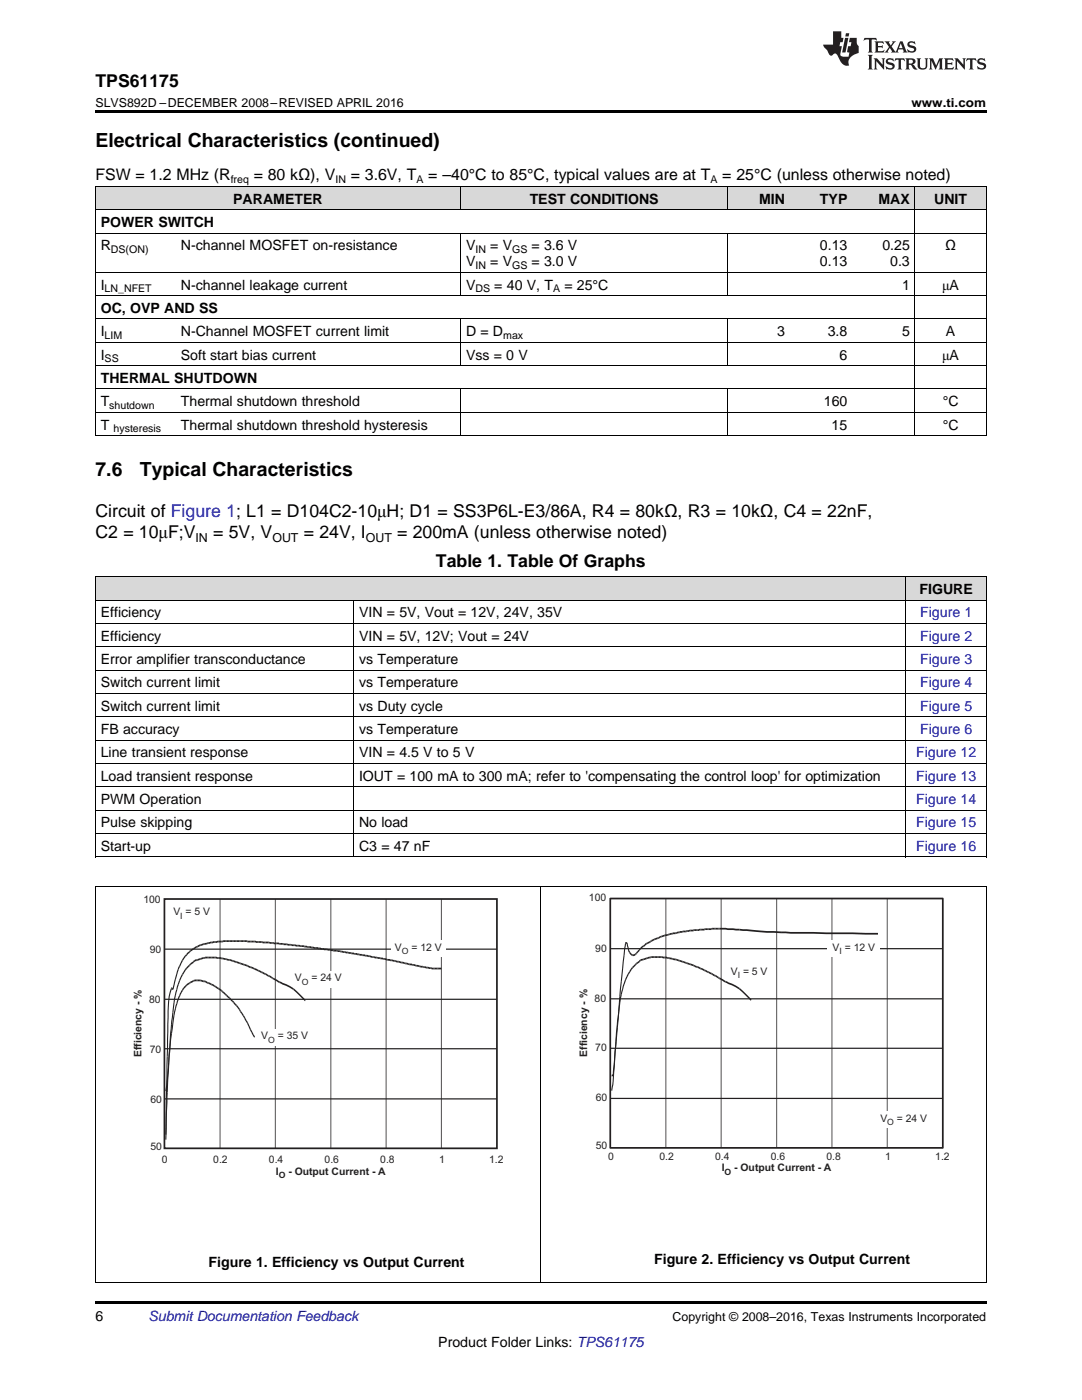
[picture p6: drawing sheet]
<svg xmlns="http://www.w3.org/2000/svg" width="216mm" height="279mm" viewBox="0 0 216 279" stroke-linecap="round" stroke-linejoin="round" font-family="sans-serif">
<defs><g id="words">
<g font-size="3.9">
<text x="19" y="29.3">Electrical Characteristics (continued)</text>
<text x="19" y="95.1">7.6</text>
<text x="27.9" y="95.1">Typical Characteristics</text>
</g>
<g font-size="3.5">
<text x="19" y="17.3">TPS61175</text>
<text x="19" y="103.2">Circuit of Figure 1; L1 = D104C2-10μH; D1 = SS3P6L-E3/86A, R4 = 80kΩ, R3 = 10kΩ, C4 = 22nF,</text>
<text x="19" y="107.4">C2 = 10μF;V</text>
<text x="42.5" y="107.4">= 5V, V</text>
<text x="60.6" y="107.4">= 24V, I</text>
<text x="79.2" y="107.4">= 200mA (unless otherwise noted)</text>
<text x="87" y="113.1">Table 1. Table Of Graphs</text>
</g>
<g font-size="3.2">
<text x="19" y="36">FSW = 1.2 MHz (R</text>
<text x="50.6" y="36">= 80 kΩ), V</text>
<text x="70" y="36">= 3.6V, T</text>
<text x="85.4" y="36">= –40°C to 85°C, typical values are at T</text>
<text x="144.1" y="36">= 25°C (unless otherwise noted)</text>
</g>
<g font-size="2.8">
<text x="46.5" y="40.6">PARAMETER</text>
<text x="105.7" y="40.6">TEST CONDITIONS</text>
<text x="151.5" y="40.6">MIN</text>
<text x="163.6" y="40.6">TYP</text>
<text x="175.3" y="40.6">MAX</text>
<text x="186.4" y="40.6">UNIT</text>
<text x="20.1" y="45.3">POWER SWITCH</text>
<text x="20.1" y="50">R</text>
<text x="36.1" y="50">N-channel MOSFET on-resistance</text>
<text x="93" y="50">V</text>
<text x="93" y="53.1">V</text>
<text x="97.8" y="50">= V</text>
<text x="97.8" y="53.1">= V</text>
<text x="106.1" y="50">= 3.6 V</text>
<text x="106.1" y="53.1">= 3.0 V</text>
<text x="163.6" y="50">0.13</text>
<text x="163.6" y="53.1">0.13</text>
<text x="176.1" y="50">0.25</text>
<text x="177.6" y="53.1">0.3</text>
<text x="188.6" y="50">Ω</text>
<text x="20.1" y="57.8">I</text>
<text x="36.1" y="57.8">N-channel leakage current</text>
<text x="93" y="57.8">V</text>
<text x="98.6" y="57.8">= 40 V, T</text>
<text x="112.6" y="57.8">= 25°C</text>
<text x="180" y="57.8">1</text>
<text x="188" y="57.8">μA</text>
<text x="20.1" y="62.4">OC, OVP AND SS</text>
<text x="20.1" y="67.1">I</text>
<text x="20.1" y="71.8">I</text>
<text x="36.1" y="67.1">N-Channel MOSFET current limit</text>
<text x="36.1" y="71.8">Soft start bias current</text>
<text x="93" y="67.1">D = D</text>
<text x="93" y="71.8">Vss = 0 V</text>
<text x="155.1" y="67.1">3</text>
<text x="165.2" y="67.1">3.8</text>
<text x="167.5" y="71.8">6</text>
<text x="180" y="67.1">5</text>
<text x="188" y="71.8">μA</text>
<text x="188.7" y="67.1">A</text>
<text x="20.1" y="76.4">THERMAL SHUTDOWN</text>
<text x="20.1" y="81.1">T</text>
<text x="36.1" y="81.1">Thermal shutdown threshold</text>
<text x="164.4" y="81.1">160</text>
<text x="188.1" y="81.1">°C</text>
<text x="20.1" y="85.7">T</text>
<text x="36.1" y="85.7">Thermal shutdown threshold hysteresis</text>
<text x="165.9" y="85.7">15</text>
<text x="188.1" y="85.7">°C</text>
<text x="183.5" y="118.6">FIGURE</text>
<text x="20.1" y="123.2">Efficiency</text>
<text x="71.6" y="123.2">VIN = 5V, Vout = 12V, 24V, 35V</text>
<text x="20.1" y="127.9">Efficiency</text>
<text x="71.6" y="127.9">VIN = 5V, 12V; Vout = 24V</text>
<text x="20.1" y="132.5">Error amplifier transconductance</text>
<text x="20.1" y="137.2">Switch current limit</text>
<text x="71.6" y="132.5">vs Temperature</text>
<text x="71.6" y="137.2">vs Temperature</text>
<text x="20.1" y="141.9">Switch current limit</text>
<text x="71.6" y="141.9">vs Duty cycle</text>
<text x="20.1" y="146.5">FB accuracy</text>
<text x="71.6" y="146.5">vs Temperature</text>
<text x="20.1" y="151.2">Line transient response</text>
<text x="20.1" y="155.8">Load transient response</text>
<text x="71.6" y="151.2">VIN = 4.5 V to 5 V</text>
<text x="71.6" y="155.8">IOUT = 100 mA to 300 mA; refer to 'compensating the control loop' for optimization</text>
<text x="20.1" y="160.5">PWM Operation</text>
<text x="20.1" y="165.1">Pulse skipping</text>
<text x="71.6" y="165.1">No load</text>
<text x="20.1" y="169.8">Start-up</text>
<text x="71.6" y="169.8">C3 = 47 nF</text>
<text x="41.6" y="252.9">Figure 1. Efficiency vs Output Current</text>
<text x="130.5" y="252.2">Figure 2. Efficiency vs Output Current</text>
<text x="19" y="263.6">6</text>
<text x="87.5" y="268.9">Product Folder Links: TPS61175</text>
</g>
<g font-size="2.8" fill="#00f">
<text x="183.6" y="123.2">Figure 1</text>
<text x="183.6" y="127.9">Figure 2</text>
<text x="183.6" y="132.5">Figure 3</text>
<text x="183.6" y="137.2">Figure 4</text>
<text x="183.6" y="141.9">Figure 5</text>
<text x="183.6" y="146.5">Figure 6</text>
<text x="182.8" y="151.2">Figure 12</text>
<text x="182.8" y="155.8">Figure 13</text>
<text x="182.8" y="160.5">Figure 14</text>
<text x="182.8" y="165.1">Figure 15</text>
<text x="182.8" y="169.8">Figure 16</text>
</g>
<text font-size="2.8" fill="#0000c8" x="29.6" y="263.6">Submit Documentation Feedback</text>
<g font-size="2.5">
<text x="19" y="21.4">SLVS892D –DECEMBER 2008–REVISED APRIL 2016</text>
<text x="181.9" y="21.4">www.ti.com</text>
<text x="39" y="108.1">IN</text>
<text x="54.4" y="108.1">OUT</text>
<text x="73" y="108.1">OUT</text>
<text x="134.2" y="263.6">Copyright © 2008–2016, Texas Instruments Incorporated</text>
</g>
<g font-size="2.1">
<text x="46" y="36.6">freq</text>
<text x="66.9" y="36.6">IN</text>
<text x="83.1" y="36.6">A</text>
<text x="141.8" y="36.6">A</text>
<text x="22.1" y="50.5">DS(ON)</text>
<text x="94.9" y="50.5">IN</text>
<text x="94.9" y="53.7">IN</text>
<text x="102.2" y="50.5">GS</text>
<text x="102.2" y="53.7">GS</text>
<text x="20.9" y="58.3">LN_NFET</text>
<text x="94.9" y="58.3">DS</text>
<text x="110.3" y="58.3">A</text>
<text x="20.9" y="67.7">LIM</text>
<text x="100.4" y="67.7">max</text>
<text x="20.9" y="72.3">SS</text>
<text x="21.8" y="81.6">shutdown</text>
<text x="22.6" y="86.3">hysteresis</text>
</g>
<g font-size="2.1" fill="#231f20">
<text x="117.5" y="179.9">100</text>
<text x="28.6" y="180.2">100</text>
<text x="34.6" y="182.6">V = 5 V</text>
<text x="29.9" y="190.3">90</text>
<text x="78.8" y="189.8">V</text>
<text x="82.1" y="189.8">= 12 V</text>
<text x="118.8" y="190">90</text>
<text x="166.1" y="189.7">V = 12 V</text>
<text x="58.9" y="195.9">V</text>
<text x="62.2" y="195.9">= 24 V</text>
<text x="145.8" y="194.5">V = 5 V</text>
<text x="29.7" y="200.2">80</text>
<text x="118.6" y="199.9">80</text>
<text x="52.1" y="207.4">V</text>
<text x="55.4" y="207.4">= 35 V</text>
<text x="118.8" y="209.8">70</text>
<text x="28.2" y="211" transform="rotate(-90 28.2 211)">Efficiency - %</text>
<text x="29.9" y="210.1">70</text>
<text x="117.1" y="210.9" transform="rotate(-90 117.1 210.9)">Efficiency - %</text>
<text x="30" y="220">60</text>
<text x="118.9" y="219.7">60</text>
<text x="175.7" y="223.9">V</text>
<text x="179" y="223.9">= 24 V</text>
<text x="30" y="229.6">50</text>
<text x="32.3" y="232.1">0</text>
<text x="42.6" y="232.1">0.2</text>
<text x="53.7" y="232.1">0.4</text>
<text x="64.8" y="232.1">0.6</text>
<text x="75.9" y="232.1">0.8</text>
<text x="87.6" y="232.1">1</text>
<text x="97.6" y="232.1">1.2</text>
<text x="118.9" y="229.3">50</text>
<text x="121.3" y="231.4">0</text>
<text x="131.6" y="231.4">0.2</text>
<text x="142.7" y="231.4">0.4</text>
<text x="144" y="233.7">I</text>
<text x="146.5" y="233.7">- Output Current - A</text>
<text x="153.8" y="231.4">0.6</text>
<text x="164.9" y="231.4">0.8</text>
<text x="176.6" y="231.4">1</text>
<text x="186.6" y="231.4">1.2</text>
<text x="55" y="234.4">I</text>
<text x="57.5" y="234.4">- Output Current - A</text>
</g>
<g font-size="1.7" fill="#231f20">
<text x="36" y="183.3">I</text>
<text x="80.2" y="190.5">O</text>
<text x="167.5" y="190.4">I</text>
<text x="60.2" y="196.5">O</text>
<text x="147.2" y="195.2">I</text>
<text x="53.5" y="208.1">O</text>
<text x="177" y="224.6">O</text>
<text x="55.6" y="235.1">O</text>
<text x="144.6" y="234.4">O</text>
</g>
</g></defs>
<g fill="#d8d8d8">
<path d="M19 115.2h51.6v4.6h-51.6z"/>
<path d="M70.6 115.2h110.2v4.6h-110.2z"/>
<path d="M180.8 115.2h16v4.6h-16z"/>
<path d="M19 37.3h16v4.6h-16z"/>
<path d="M35 37.3h56.9v4.6h-56.9z"/>
<path d="M91.9 37.3h53.4v4.6h-53.4z"/>
<path d="M145.3 37.3h12.4v4.6h-12.4z"/>
<path d="M157.7 37.3h12.5v4.6h-12.5z"/>
<path d="M170.2 37.3h12.4v4.6h-12.4z"/>
<path d="M182.6 37.3h14.2v4.6h-14.2z"/>
</g>
<path d="M19 259.7h177.8v.5h-177.8z" fill="#000"/>
<path d="M19.1 177.1v78.8M107.9 177.1v78.8M196.8 177.1v78.8M19 255.9h177.8" fill="none" stroke="#000" stroke-width=".2"/>
<path d="M43.9 179.4v49.8M54.9 179.4v49.8M66 179.4v49.8M77 179.4v49.8M88.1 179.4v49.8M32.8 199.4h66.4M32.8 189.4h66.4M32.8 219.3h66.4M32.8 209.3h66.4" fill="none" stroke="#231f20" stroke-width=".2"/>
<g fill="#fff">
<path d="M33.8 180.4h8.7v3.4h-8.7z" fill-rule="evenodd"/>
<path d="M78 187.7h10.9v3.3h-10.9z" fill-rule="evenodd"/>
<path d="M58 193.8h11v3.3h-11z" fill-rule="evenodd"/>
<path d="M51.3 205.3h11v3.3h-11z" fill-rule="evenodd"/>
</g>
<path d="M32.8 179.4h66.4v49.8h-66.4z" fill="none" stroke="#231f20" stroke-width=".35"/>
<path d="M60.9 199.7a10.5 10.5 0 0 0-5.1-3.7l-2.8-1.6-2.5-1.2-4.7-1.6-2.6-.5h-2.2l-2 .5a8.6 8.6 0 0 0-3.7 5.9l-.2 .5a159.9 159.9 0 0 0-1.7 18M88.1 193.3h-1.9l-1.7-.3-8.2-1.7-9.1-1.6-6.6-.9-9.6-.9-6.4-.1-2.6 .3-2.3 .6-1.7 1-.3 .4a10.6 10.6 0 0 0-2.9 5.9l-.2 1.3-.2 .1-.1-.2-.4 .9a53.5 53.5 0 0 0-.5 9.3l-.3 20M33.4 216l-.3 1.8M50.8 207l-.8-1.6a20.1 20.1 0 0 0-4.5-6.4l-1.3-1.3-1.7-1.1a5.7 5.7 0 0 0-3.9-.8 5.2 5.2 0 0 0-3 3.6 54.7 54.7 0 0 0-1.9 13.2l-.6 13.8" fill="none" stroke="#231f20" stroke-width=".27"/>
<path d="M132.9 179.3v49.8M143.9 179.3v49.8M155 179.3v49.8M166 179.3v49.8M177 179.3v49.8M121.8 199.3h66.3M121.8 189.3h66.3M121.8 219.2h66.3M121.8 209.2h66.3" fill="none" stroke="#231f20" stroke-width=".2"/>
<g fill="#fff">
<path d="M145.1 192.5h8.7v3.3h-8.7z" fill-rule="evenodd"/>
<path d="M165.1 187.7h10.5v3.3h-10.5z" fill-rule="evenodd"/>
<path d="M174.9 221.7h10.6v3.3h-10.6z" fill-rule="evenodd"/>
</g>
<path d="M121.8 179.3h66.3v49.8h-66.3z" fill="none" stroke="#231f20" stroke-width=".35"/>
<path d="M149.9 199.6a10.5 10.5 0 0 0-5.1-3.7l-2.8-1.6-2.5-1.2-4.7-1.6-2.7-.5h-2.2l-1.9 .6a8.6 8.6 0 0 0-3.8 5.8l-.1 .5a159.8 159.8 0 0 0-1.8 18l-.2 1.8M175.2 186.4l-17.4-.2-4.8-.2a77.9 77.9 0 0 0-13.4-.5l-3.3 .4-2.1 .5a12.8 12.8 0 0 0-4.2 1.3 10.5 10.5 0 0 0-3.3 2.8 1.06 1.06 0 0 1-1.3-1.1l-.3-1.2h-.2l-1.1 9.2-1.4 16.9-.1 .3-.2 .1" fill="none" stroke="#231f20" stroke-width=".27"/>
<g fill="none" stroke="#000" stroke-width=".2">
<path d="M19 37.2h177.8v49.8M19.1 37.2v49.8M91.9 37.2v4.7M145.2 37.2v4.7M182.5 37.2v49.8M19 59h177.8M19 54.3h177.8M19 46.5h177.8M19 41.9h177.8M91.9 46.6v12.5M145.2 46.6v12.5M19 77.6h177.8"/>
<path d="M19 73h177.8M19 68.3h177.8M19 63.7h177.8M91.9 63.7v9.3M91.9 77.7v9.3M145.2 63.7v9.3M145.2 77.7v9.3M19 86.9h177.8M19 82.3h177.8M19 115.1h177.8v56M19 119.8h177.8M19.1 115.1v56"/>
<path d="M70.5 119.8v51.3M180.8 115.1v56M19 138.4h177.8M19 133.8h177.8M19 129.1h177.8M19 124.4h177.8M19 157h177.8M19 152.4h177.8M19 147.7h177.8M19 143.1h177.8M19 177h177.8M19 171h177.8"/>
<path d="M19 166.4h177.8M19 161.7h177.8"/>
</g>
<path d="M19 22h177.8v.5h-177.8zM19 171l.2 .1zM180.7 171l.1 .1zM196.7 171l.1 .1z" fill="#000"/>
<g fill="#231f20">
<path d="M172.5 7.6l-.1 .5 .4-.2h.6v.1v2.1l-.2 .4h.9l-.2-.4v-2.1l.1-.1h.5l.5 .2-.2-.5zM174.5 8.3l.2 .3v1.5l-.2 .4h1.8l.2-.6a1.04 1.04 0 0 1-1.3 .2v-.7h.6l.3 .2v-.6l-.3 .2h-.6v-.6l.8-.1 .4 .3-.2-.5zM176.5 8.3l.9 1.1-.9 1.1h.8l-.2-.2 .4-.7 .5 .7-.2 .2h1.5l-.2-.2 .2-.4h.9l.1 .4-.2 .2h1l-.3-.3-.7-1.9h-.5l-.9 2-.8-1 .9-1h-.8l.1 .3-.4 .5-.3-.6 .1-.2zM179.7 8.6l.4 1h-.7zM181.3 8.4a.63 .63 0 0 0-.2 .7 .63 .63 0 0 0 .6 .4l.6 .2 .1 .2a.75 .75 0 0 1-.7 .4 .75 .75 0 0 1-.6-.5l.1 .7 .1-.1a1.11 1.11 0 0 0 1.5-.6 1.13 1.13 0 0 0-1.2-.8l-.1-.4a1.04 1.04 0 0 1 1.2 .2l-.2-.5-.2 .1-.4-.2zM173.2 10.9l.2 .4v2.2l-.2 .4h1l-.3-.4v-2.2l.3-.4zM174.3 11.6l.3 .4v1.5l-.3 .4h.8l-.2-.4v-1.3l1.5 1.7v-1.9l.2-.4h-.7l.2 .4v.9l-1.1-1.3zM177 11.8a.62 .62 0 0 0-.2 .7 .62 .62 0 0 0 .6 .4l.6 .1 .1 .3a.76 .76 0 0 1-.7 .3 .76 .76 0 0 1-.7-.4l.2 .7 .1-.1a1.11 1.11 0 0 0 1.5-.6 1.13 1.13 0 0 0-1.2-.8l-.1-.4a1.04 1.04 0 0 1 1.2 .2l-.2-.6-.2 .1-.5-.1zM178.7 11.6l-.2 .6a.61 .61 0 0 1 .8-.3v1.6l-.2 .4h.9l-.2-.4v-1.6a.63 .63 0 0 1 .7 .3l-.1-.6zM180.6 11.6l.3 .4v1.5l-.3 .4h1l-.2-.2-.1-.8 .6 .2a.76 .76 0 0 0 1.2 .7l-1-1a.58 .58 0 0 0 .6-.5 .58 .58 0 0 0-.5-.6zM181.4 11.9h.1a.45 .45 0 0 1 .5 .1 .45 .45 0 0 1 .1 .5l-.8 .2zM182.9 11.6l.2 .2a2.17 2.17 0 0 0 .3 1.9 .99 .99 0 0 0 1.6-.6v-1.1l.2-.4h-.7l.2 .2a1.92 1.92 0 0 1-.2 1.8 .6 .6 0 0 1-.9-.5v-1.1l.2-.4zM185.4 11.6l.2 .4v1.5l-.2 .4h.7l-.2-.4v-1.4l.8 1.8 .8-1.8v1.4l-.2 .4h.9l-.2-.4v-1.5l.2-.4h-.8l-.6 1.5-.6-1.5zM188.4 11.6l.2 .4v1.5l-.2 .4h1.8l.1-.6a1.04 1.04 0 0 1-1.2 .1v-.6h.5l.4 .2v-.6l-.4 .2h-.5v-.7h.8l.3 .3-.1-.6zM190.5 11.6l.2 .4v1.5l-.2 .4h.7l-.2-.4v-1.3l1.5 1.7v-1.9l.2-.4h-.7l.2 .4v.9l-1.1-1.3zM192.9 11.6l-.1 .6a.61 .61 0 0 1 .7-.3l.1 1.6-.3 .4h1l-.3-.4 .1-1.6a.63 .63 0 0 1 .7 .3l-.1-.6zM195.2 11.8a.62 .62 0 0 0-.2 .7 .62 .62 0 0 0 .6 .4l.6 .1 .1 .3a.76 .76 0 0 1-.7 .3 .76 .76 0 0 1-.6-.4l.1 .7 .1-.1a1.11 1.11 0 0 0 1.6-.6 1.13 1.13 0 0 0-1.3-.8l-.1-.4a1.04 1.04 0 0 1 1.2 .2l-.1-.6-.2 .1-.5-.1z"/>
<path d="M166.2 6.3v2.6h-1.9v.4l.8 .9a.91 .91 0 0 0 1 .8 .56 .56 0 0 1 .5-.3 .56 .56 0 0 1 .5 .3l.4 .8a1.53 1.53 0 0 0 1.9 1.2 1.54 1.54 0 0 1 1-2.1l.9-.3v-1.4a1.52 1.52 0 0 1-.4-1.6h-1.3l-.2 .8h.5l-.2 .8h-.5l-.1 1v.2l.4 .1-.2 .8a1.93 1.93 0 0 1-1.6-.3l.3-1.8h-.5l.2-.8h.4l.2-.8h-.4v-1.3zM168.6 7.6l-.6 2.9h.7l.6-2.9zM168.8 6.6l-.1 .7h.6l.2-.7z"/>
</g>
<use href="#words"/>
</svg>
